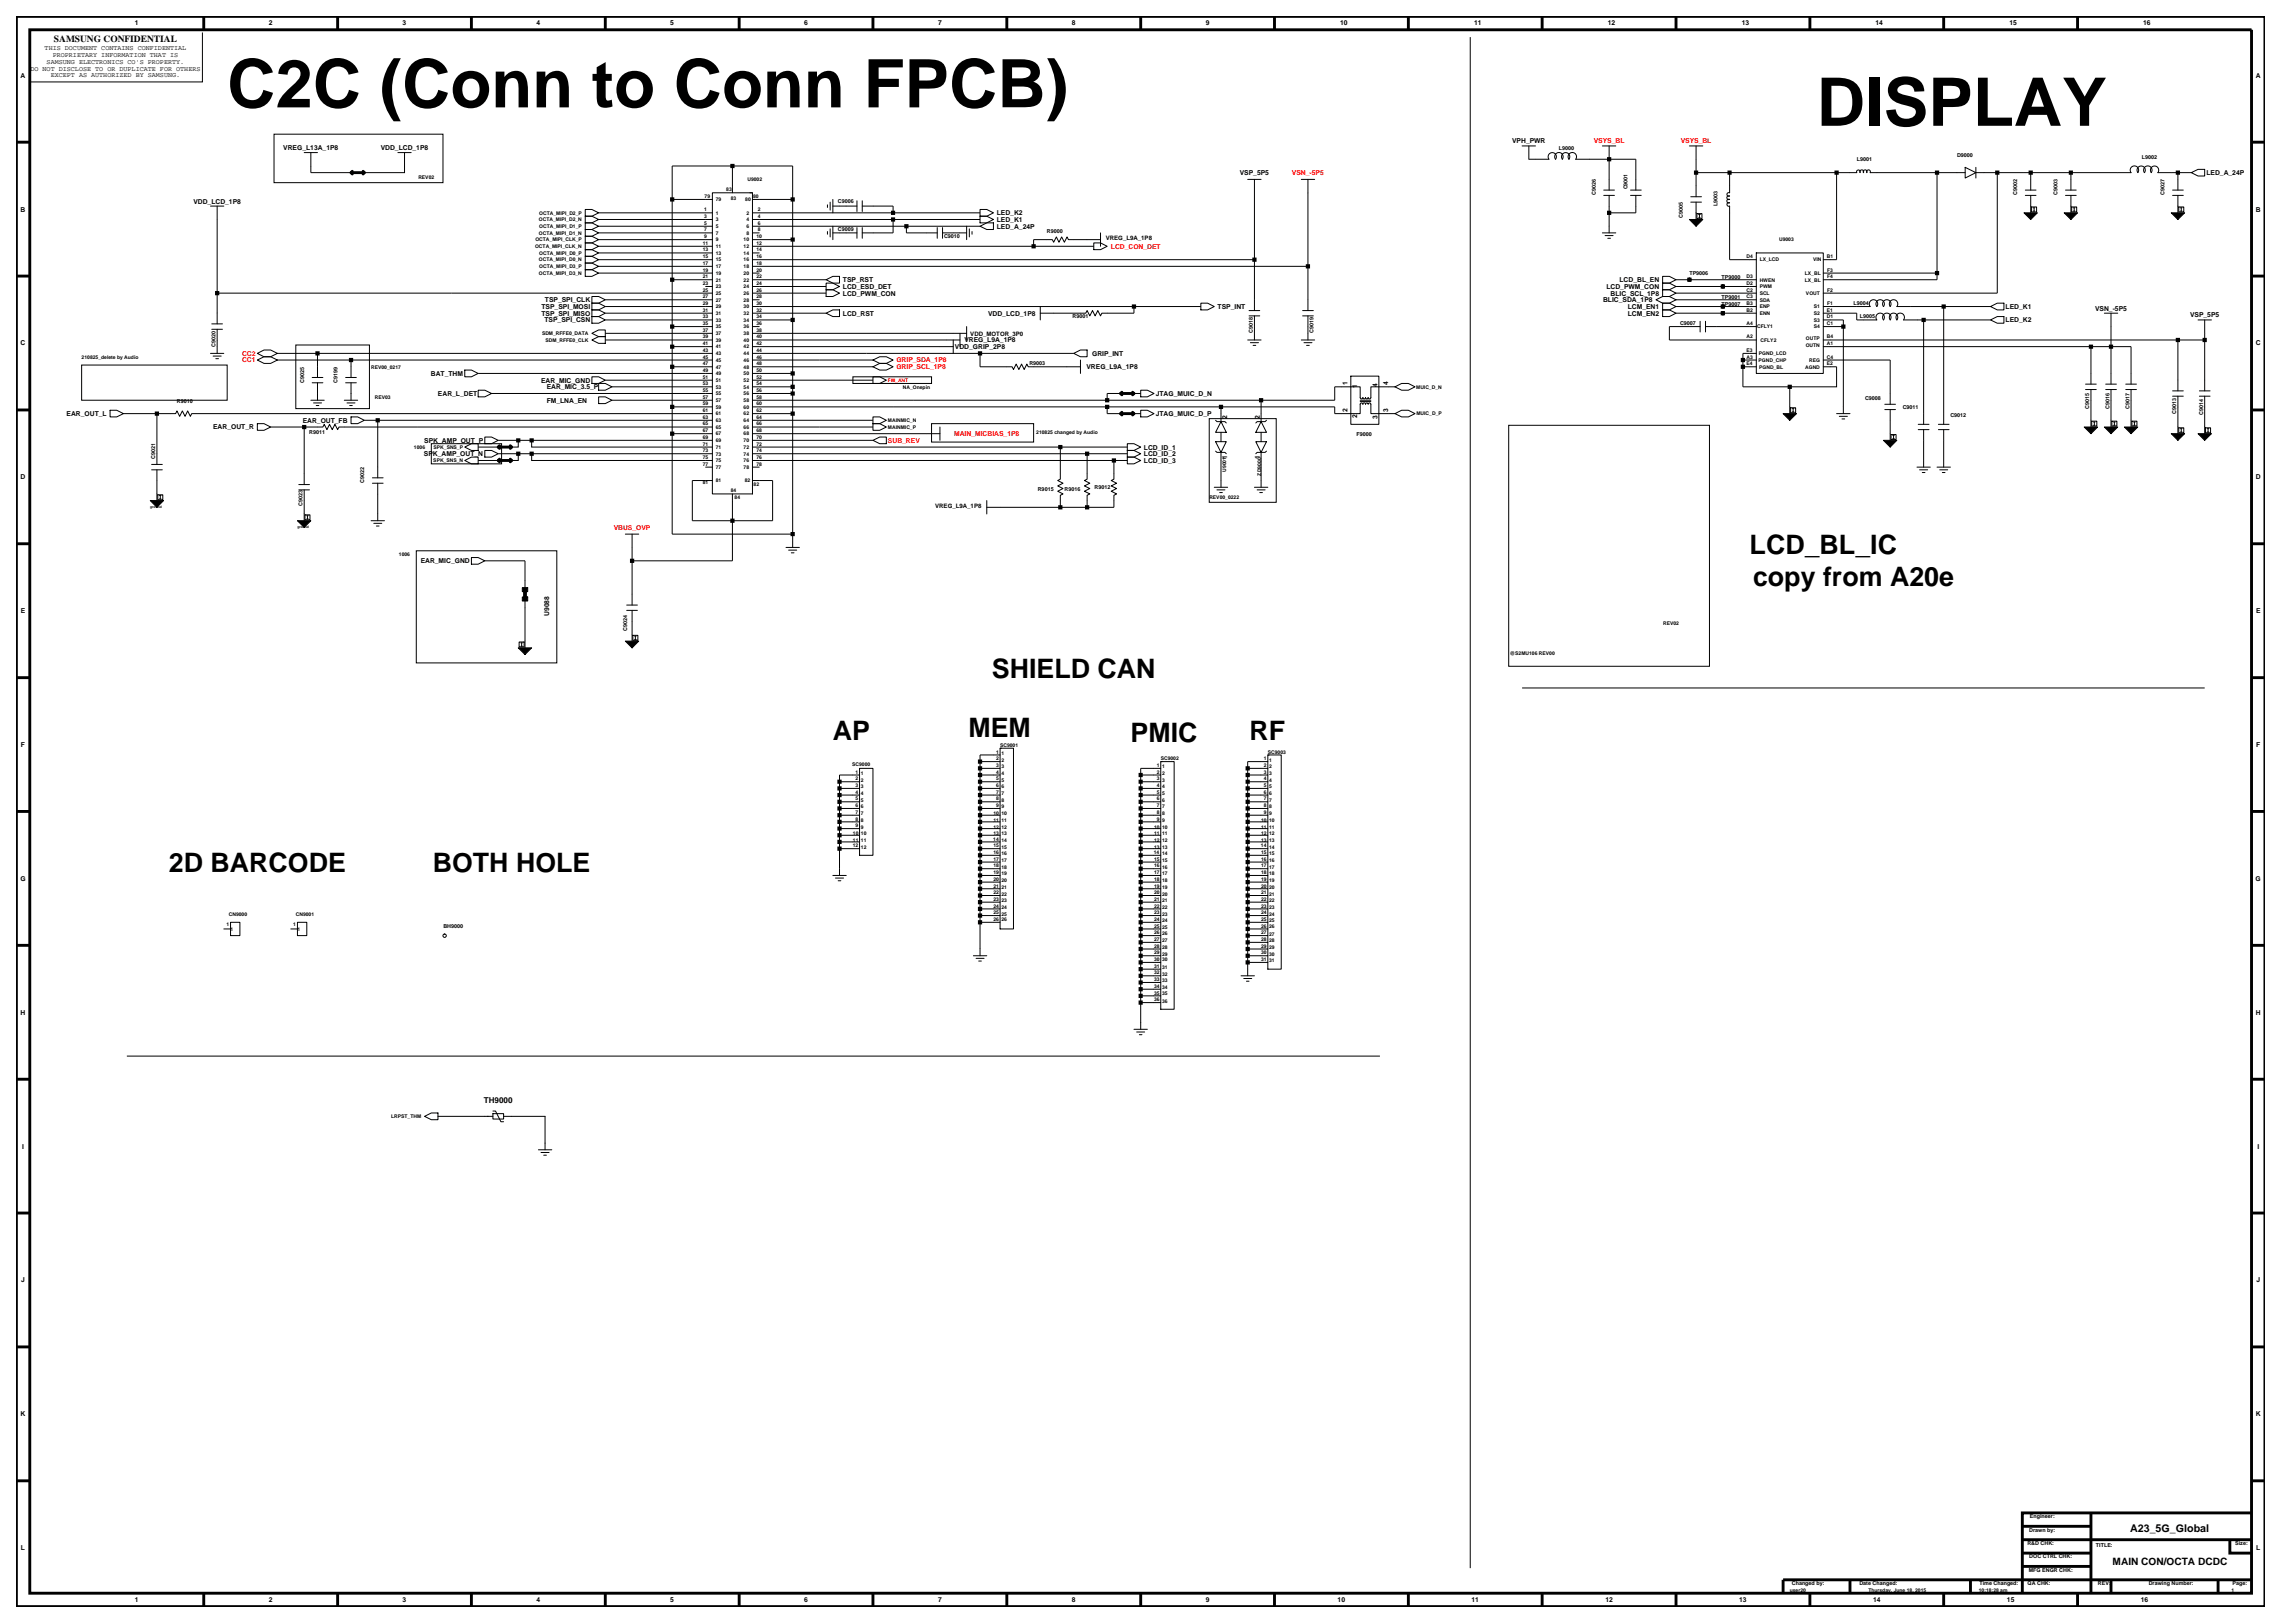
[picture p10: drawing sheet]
<svg xmlns="http://www.w3.org/2000/svg" width="420mm" height="297mm" viewBox="0 0 420 297" stroke-linecap="round" stroke-linejoin="round" font-family="sans-serif">
<defs><g id="words">
<g font-size="12.3">
<text x="41.6" y="19.6">C2C (Conn to Conn FPCB)</text>
<text x="332.4" y="23">DISPLAY</text>
</g>
<g font-size="4.9">
<text x="320.2" y="101.4">LCD_BL_IC</text>
<text x="320.8" y="107.2">copy from A20e</text>
<text x="181.5" y="124">SHIELD CAN</text>
<text x="152.4" y="135.4">AP</text>
<text x="177.2" y="134.8">MEM</text>
<text x="206.9" y="135.7">PMIC</text>
<text x="228.7" y="135.4">RF</text>
<text x="30.9" y="159.5">2D BARCODE</text>
<text x="79.2" y="159.5">BOTH HOLE</text>
</g>
<text font-size="2" x="389.8" y="280.3">A23_5G_Global</text>
<text font-size="1.9" x="386.6" y="286.3">MAIN CON/OCTA DCDC</text>
<text font-size="1.7" x="9.9" y="7.7">SAMSUNG CONFIDENTIAL</text>
<text font-size="1.5" x="88.5" y="201.8">TH9000</text>
<g font-size="1.2">
<text x="24.7" y="4.7">1</text>
<text x="49.2" y="4.7">2</text>
<text x="73.7" y="4.7">3</text>
<text x="98.2" y="4.7">4</text>
<text x="122.7" y="4.7">5</text>
<text x="147.2" y="4.7">6</text>
<text x="171.7" y="4.7">7</text>
<text x="196.2" y="4.7">8</text>
<text x="220.7" y="4.7">9</text>
<text x="245.3" y="4.7">10</text>
<text x="269.8" y="4.7">11</text>
<text x="294.3" y="4.7">12</text>
<text x="318.7" y="4.7">13</text>
<text x="343.2" y="4.7">14</text>
<text x="367.7" y="4.7">15</text>
<text x="392.2" y="4.7">16</text>
<text x="8.2" y="9.2">THIS DOCUMENT CONTAINS CONFIDENTIAL</text>
<text x="8.5" y="11.7">SAMSUNG ELECTRONICS CO'S PROPERTY.</text>
<text x="9.6" y="10.5">PROPRIETARY INFORMATION THAT IS</text>
<text x="3.8" y="14.2">A</text>
<text x="5.6" y="12.9">DO NOT DISCLOSE TO OR DUPLICATE FOR OTHERS</text>
<text x="9.3" y="14.1">EXCEPT AS AUTHORIZED BY SAMSUNG.</text>
<text x="412.8" y="14.2">A</text>
<text x="51.8" y="27.4">VREG_L13A_1P8</text>
<text x="69.7" y="27.4">VDD_LCD_1P8</text>
<text x="276.7" y="26.2">VPH_PWR</text>
<text x="226.9" y="32">VSP_5P5</text>
<text x="403.8" y="32">LED_A_24P</text>
<text x="3.8" y="38.7">B</text>
<text x="35.4" y="37.2">VDD_LCD_1P8</text>
<text x="182.4" y="39.4">LED_K2</text>
<text x="182.4" y="41.8">LED_A_24P</text>
<text x="182.4" y="40.6">LED_K1</text>
<text x="412.8" y="38.7">B</text>
<text x="154.3" y="51.6">TSP_RST</text>
<text x="154.3" y="52.9">LCD_ESD_DET</text>
<text x="294" y="52.9">LCD_PWM_CON</text>
<text x="296.4" y="51.6">LCD_BL_EN</text>
<text x="99.1" y="57.8">TSP_SPI_MISO</text>
<text x="99.1" y="56.5">TSP_SPI_MOSI</text>
<text x="99.6" y="59">TSP_SPI_CSN</text>
<text x="99.7" y="55.3">TSP_SPI_CLK</text>
<text x="154.3" y="57.8">LCD_RST</text>
<text x="154.3" y="54.1">LCD_PWM_CON</text>
<text x="180.8" y="57.8">VDD_LCD_1P8</text>
<text x="222.8" y="56.5">TSP_INT</text>
<text x="293.4" y="55.3">BLIC_SDA_1P8</text>
<text x="294.7" y="54.1">BLIC_SCL_1P8</text>
<text x="297.9" y="57.8">LCM_EN2</text>
<text x="297.9" y="56.5">LCM_EN1</text>
<text x="367" y="56.5">LED_K1</text>
<text x="367" y="59">LED_K2</text>
<text x="383.4" y="56.8">VSN_-5P5</text>
<text x="400.8" y="58.1">VSP_5P5</text>
<text x="3.8" y="63.2">C</text>
<text x="174.8" y="63.9">VDD_GRIP_2P8</text>
<text x="176.5" y="62.7">VREG_L9A_1P8</text>
<text x="199.9" y="65.1">GRIP_INT</text>
<text x="412.8" y="63.2">C</text>
<text x="78.9" y="68.8">BAT_THM</text>
<text x="99" y="70">EAR_MIC_GND</text>
<text x="100" y="71.2">EAR_MIC_3.5_P</text>
<text x="198.8" y="67.6">VREG_L9A_1P8</text>
<text x="246.6" y="70.5" transform="rotate(-90 246.6 70.5)">1</text>
<text x="248.4" y="71" transform="rotate(-90 248.4 71)">1</text>
<text x="252.1" y="70.7" transform="rotate(-90 252.1 70.7)">4</text>
<text x="254.1" y="70.5" transform="rotate(-90 254.1 70.5)">4</text>
<text x="12.2" y="76.1">EAR_OUT_L</text>
<text x="55.4" y="77.3">EAR_OUT_FB</text>
<text x="80.2" y="72.4">EAR_L_DET</text>
<text x="100" y="73.7">FM_LNA_EN</text>
<text x="211.5" y="72.4">JTAG_MUIC_D_N</text>
<text x="211.5" y="76.1">JTAG_MUIC_D_P</text>
<text x="224.6" y="76.6" transform="rotate(-90 224.6 76.6)">2</text>
<text x="230.5" y="76.6" transform="rotate(-90 230.5 76.6)">2</text>
<text x="246.6" y="75.4" transform="rotate(-90 246.6 75.4)">2</text>
<text x="248.3" y="76.5" transform="rotate(-90 248.3 76.5)">2</text>
<text x="252.1" y="76.6" transform="rotate(-90 252.1 76.6)">3</text>
<text x="254.1" y="75.4" transform="rotate(-90 254.1 75.4)">3</text>
<text x="39" y="78.6">EAR_OUT_R</text>
<text x="77.6" y="83.5">SPK_AMP_OUT_N</text>
<text x="77.7" y="81">SPK_AMP_OUT_P</text>
<text x="209.4" y="82.3">LCD_ID_1</text>
<text x="209.4" y="83.5">LCD_ID_2</text>
<text x="3.8" y="87.7">D</text>
<text x="209.4" y="84.7">LCD_ID_3</text>
<text x="224.6" y="84" transform="rotate(-90 224.6 84)">1</text>
<text x="230.5" y="84" transform="rotate(-90 230.5 84)">1</text>
<text x="412.8" y="87.7">D</text>
<text x="77" y="103.1">EAR_MIC_GND</text>
<text x="3.8" y="112.2">E</text>
<text x="100.5" y="112.7" transform="rotate(-90 100.5 112.7)">U9088</text>
<text x="412.9" y="112.2">E</text>
<text x="3.8" y="136.7">F</text>
<text x="412.9" y="136.7">F</text>
<text x="3.7" y="161.2">G</text>
<text x="412.8" y="161.2">G</text>
<text x="3.8" y="185.7">H</text>
<text x="412.8" y="185.7">H</text>
<text x="4" y="210.2">I</text>
<text x="413.1" y="210.2">I</text>
<text x="3.9" y="234.7">J</text>
<text x="412.9" y="234.7">J</text>
<text x="3.8" y="259.2">K</text>
<text x="412.8" y="259.2">K</text>
<text x="3.8" y="283.7">L</text>
<text x="412.9" y="283.7">L</text>
<text x="24.7" y="293.2">1</text>
<text x="49.2" y="293.2">2</text>
<text x="73.7" y="293.2">3</text>
<text x="98.2" y="293.2">4</text>
<text x="122.7" y="293.2">5</text>
<text x="147.2" y="293.2">6</text>
<text x="171.7" y="293.2">7</text>
<text x="196.2" y="293.2">8</text>
<text x="220.7" y="293.2">9</text>
<text x="244.8" y="293.2">10</text>
<text x="269.3" y="293.2">11</text>
<text x="293.8" y="293.2">12</text>
<text x="318.3" y="293.2">13</text>
<text x="342.8" y="293.2">14</text>
<text x="367.3" y="293.2">15</text>
<text x="391.8" y="293.2">16</text>
</g>
<g font-size="1.2" fill="#f00">
<text x="291.7" y="26.2">VSYS_BL</text>
<text x="307.6" y="26.2">VSYS_BL</text>
<text x="236.4" y="32">VSN_-5P5</text>
<text x="203.3" y="45.5">LCD_CON_DET</text>
<text x="44.3" y="65.1">CC2</text>
<text x="44.3" y="66.3">CC1</text>
<text x="164" y="66.3">GRIP_SDA_1P8</text>
<text x="164" y="67.6">GRIP_SCL_1P8</text>
<text x="162.5" y="81">SUB_REV</text>
<text x="174.6" y="79.8">MAIN_MICBIAS_1P8</text>
<text x="112.3" y="96.9">VBUS_OVP</text>
</g>
<g font-size="1.1">
<text x="202.4" y="43.9">VREG_L9A_1P8</text>
<text x="177.6" y="61.4">VDD_MOTOR_3P0</text>
<text x="171.2" y="92.9">VREG_L9A_1P8</text>
</g>
<g font-size="1">
<text x="285.3" y="27.4">L9000</text>
<text x="339.8" y="29.4">L9001</text>
<text x="358.2" y="28.7">D9000</text>
<text x="392" y="29">L9002</text>
<text x="292" y="35.8" transform="rotate(-90 292 35.8)">C9026</text>
<text x="297.9" y="34.7" transform="rotate(-90 297.9 34.7)">C9001</text>
<text x="369.2" y="35.8" transform="rotate(-90 369.2 35.8)">C9002</text>
<text x="376.5" y="35.8" transform="rotate(-90 376.5 35.8)">C9003</text>
<text x="396.1" y="35.8" transform="rotate(-90 396.1 35.8)">C9027</text>
<text x="153.3" y="37.1">C9006</text>
<text x="307.9" y="39.9" transform="rotate(-90 307.9 39.9)">C9005</text>
<text x="314.3" y="37.7" transform="rotate(-90 314.3 37.7)">L9003</text>
<text x="153.3" y="42.3">C9009</text>
<text x="172.8" y="43.6">C9010</text>
<text x="191.6" y="42.7">R9000</text>
<text x="309.2" y="50.3">TP9006</text>
<text x="315" y="51">TP9000</text>
<text x="196.3" y="58.3">R9001</text>
<text x="307.5" y="59.5">C9007</text>
<text x="315" y="56">TP9007</text>
<text x="315" y="54.7">TP9001</text>
<text x="339.2" y="55.8">L9004</text>
<text x="340.4" y="58.3">L9005</text>
<text x="39.4" y="63.4" transform="rotate(-90 39.4 63.4)">C9020</text>
<text x="229.3" y="61" transform="rotate(-90 229.3 61)">C9018</text>
<text x="240.4" y="61" transform="rotate(-90 240.4 61)">C9019</text>
<text x="55.7" y="70" transform="rotate(-90 55.7 70)">C9025</text>
<text x="61.8" y="70" transform="rotate(-90 61.8 70)">C9199</text>
<text x="188.4" y="66.8">R9003</text>
<text x="32.4" y="73.7">R9010</text>
<text x="341.3" y="73.2">C9008</text>
<text x="348.2" y="74.9">C9011</text>
<text x="356.9" y="76.3">C9012</text>
<text x="382.3" y="74.8" transform="rotate(-90 382.3 74.8)">C9015</text>
<text x="386" y="74.8" transform="rotate(-90 386 74.8)">C9016</text>
<text x="389.7" y="74.8" transform="rotate(-90 389.7 74.8)">C9017</text>
<text x="398.3" y="75.7" transform="rotate(-90 398.3 75.7)">C9013</text>
<text x="403.2" y="76" transform="rotate(-90 403.2 76)">C9014</text>
<text x="28.4" y="83.9" transform="rotate(-90 28.4 83.9)">C9021</text>
<text x="56.6" y="79.4">R9011</text>
<text x="248.2" y="79.7">F9000</text>
<text x="66.7" y="88.4" transform="rotate(-90 66.7 88.4)">C9022</text>
<text x="189.9" y="89.8">R9015</text>
<text x="194.8" y="89.8">R9016</text>
<text x="200.3" y="89.5">R9012</text>
<text x="55.4" y="92.5" transform="rotate(-90 55.4 92.5)">C9023</text>
<text x="114.8" y="115.5" transform="rotate(-90 114.8 115.5)">C9024</text>
<text x="81.1" y="169.8">BH9000</text>
<text x="371.4" y="280.2">Drawn by:</text>
<text x="371.5" y="277.8">Engineer:</text>
<text x="371" y="282.7">R&amp;D CHK:</text>
<text x="371.3" y="287.6">MFG ENGR CHK:</text>
<text x="371.4" y="285.2">DOC CTRL CHK:</text>
<text x="383.6" y="283">TITLE:</text>
<text x="409.1" y="282.7">Size:</text>
<text x="327.9" y="290.1">Changed by:</text>
<text x="340.3" y="290.1">Date Changed:</text>
<text x="362.2" y="290.1">Time Changed:</text>
<text x="371.1" y="290.1">QA CHK:</text>
<text x="383.9" y="290.1">REV:</text>
<text x="393.2" y="290.1">Drawing Number:</text>
<text x="408.6" y="290.1">Page:</text>
</g>
<g font-size=".9">
<text x="76.6" y="32.8">REV02</text>
<text x="132.9" y="35">83</text>
<text x="136.8" y="33.2">U9002</text>
<text x="98.6" y="40.5">OCTA_MIPI_D2_N</text>
<text x="98.7" y="41.7">OCTA_MIPI_D1_P</text>
<text x="98.7" y="39.3">OCTA_MIPI_D2_P</text>
<text x="128.9" y="41.1">5</text>
<text x="128.9" y="39.9">3</text>
<text x="128.9" y="38.7">1</text>
<text x="128.9" y="36.2">79</text>
<text x="131" y="36.8">79</text>
<text x="131" y="41.7">5</text>
<text x="131" y="40.5">3</text>
<text x="131" y="39.3">1</text>
<text x="133.7" y="36.5">83</text>
<text x="136.4" y="36.8">80</text>
<text x="136.6" y="40.5">4</text>
<text x="136.6" y="39.3">2</text>
<text x="136.6" y="41.7">6</text>
<text x="137.8" y="36.2">80</text>
<text x="138.7" y="39.9">4</text>
<text x="138.7" y="38.7">2</text>
<text x="138.7" y="41.1">6</text>
<text x="97.9" y="45.4">OCTA_MIPI_CLK_N</text>
<text x="98" y="44.2">OCTA_MIPI_CLK_P</text>
<text x="98.6" y="47.8">OCTA_MIPI_D0_N</text>
<text x="98.6" y="42.9">OCTA_MIPI_D1_N</text>
<text x="98.7" y="46.6">OCTA_MIPI_D0_P</text>
<text x="128.6" y="44.8">11</text>
<text x="128.6" y="46">13</text>
<text x="128.6" y="47.2">15</text>
<text x="128.9" y="43.6">9</text>
<text x="128.9" y="42.3">7</text>
<text x="131" y="44.2">9</text>
<text x="131" y="42.9">7</text>
<text x="131" y="45.4">11</text>
<text x="131" y="46.6">13</text>
<text x="131" y="47.8">15</text>
<text x="136.1" y="44.2">10</text>
<text x="136.1" y="45.4">12</text>
<text x="136.1" y="46.6">14</text>
<text x="136.1" y="47.8">16</text>
<text x="136.6" y="42.9">8</text>
<text x="138.4" y="43.6">10</text>
<text x="138.4" y="44.8">12</text>
<text x="138.4" y="46">14</text>
<text x="138.4" y="47.2">16</text>
<text x="138.7" y="42.3">8</text>
<text x="319.6" y="47.2">D4</text>
<text x="322" y="47.8">LX_LCD</text>
<text x="325.6" y="44.2">U9003</text>
<text x="331.8" y="47.8">VIN</text>
<text x="334.3" y="47.2">B1</text>
<text x="98.6" y="50.3">OCTA_MIPI_D3_N</text>
<text x="98.7" y="49.1">OCTA_MIPI_D3_P</text>
<text x="128.6" y="53.4">25</text>
<text x="128.6" y="48.5">17</text>
<text x="128.6" y="49.7">19</text>
<text x="128.6" y="50.9">21</text>
<text x="128.6" y="52.1">23</text>
<text x="131" y="52.8">23</text>
<text x="131" y="54">25</text>
<text x="131" y="49.1">17</text>
<text x="131" y="50.3">19</text>
<text x="131" y="51.5">21</text>
<text x="136.1" y="54">26</text>
<text x="136.1" y="49.1">18</text>
<text x="136.1" y="50.3">20</text>
<text x="136.1" y="51.5">22</text>
<text x="136.1" y="52.8">24</text>
<text x="138.4" y="53.4">26</text>
<text x="138.4" y="48.5">18</text>
<text x="138.4" y="49.7">20</text>
<text x="138.4" y="50.9">22</text>
<text x="138.4" y="52.1">24</text>
<text x="319.6" y="53.4">C2</text>
<text x="319.6" y="52.1">D2</text>
<text x="319.6" y="50.9">D3</text>
<text x="322" y="54">SCL</text>
<text x="322" y="52.8">PWM</text>
<text x="322" y="51.5">HWEN</text>
<text x="330.3" y="50.3">LX_BL</text>
<text x="330.3" y="51.5">LX_BL</text>
<text x="330.5" y="54">VOUT</text>
<text x="334.4" y="53.4">F2</text>
<text x="334.4" y="49.7">F3</text>
<text x="334.4" y="50.9">F4</text>
<text x="128.6" y="54.6">27</text>
<text x="128.6" y="55.8">29</text>
<text x="128.6" y="57">31</text>
<text x="128.6" y="58.3">33</text>
<text x="128.6" y="59.5">35</text>
<text x="131" y="57.6">31</text>
<text x="131" y="58.9">33</text>
<text x="131" y="55.2">27</text>
<text x="131" y="56.4">29</text>
<text x="136.1" y="55.2">28</text>
<text x="136.1" y="58.9">34</text>
<text x="136.1" y="56.4">30</text>
<text x="136.1" y="57.6">32</text>
<text x="138.4" y="54.6">28</text>
<text x="138.4" y="55.8">30</text>
<text x="138.4" y="58.3">34</text>
<text x="138.4" y="57">32</text>
<text x="138.4" y="59.5">36</text>
<text x="319.6" y="54.6">C3</text>
<text x="319.6" y="59.5">A4</text>
<text x="319.6" y="57">B2</text>
<text x="319.6" y="55.8">B3</text>
<text x="322" y="55.2">SDA</text>
<text x="322" y="57.6">ENN</text>
<text x="322" y="56.4">ENP</text>
<text x="331.9" y="56.4">S1</text>
<text x="331.9" y="58.9">S3</text>
<text x="331.9" y="57.6">S2</text>
<text x="334.3" y="58.3">D1</text>
<text x="334.3" y="59.5">C1</text>
<text x="334.3" y="57">E1</text>
<text x="334.4" y="55.8">F1</text>
<text x="14.9" y="65.6">210825_delete by Audio</text>
<text x="99.2" y="61.3">SDM_RFFE0_DATA</text>
<text x="99.9" y="62.5">SDM_RFFE0_CLK</text>
<text x="128.6" y="61.9">39</text>
<text x="128.6" y="63.2">41</text>
<text x="128.6" y="65.6">45</text>
<text x="128.6" y="64.4">43</text>
<text x="128.6" y="60.7">37</text>
<text x="131" y="62.5">39</text>
<text x="131" y="63.8">41</text>
<text x="131" y="65">43</text>
<text x="131" y="60.1">35</text>
<text x="131" y="61.3">37</text>
<text x="136.1" y="61.3">38</text>
<text x="136.1" y="62.5">40</text>
<text x="136.1" y="63.8">42</text>
<text x="136.1" y="65">44</text>
<text x="136.1" y="60.1">36</text>
<text x="138.4" y="61.9">40</text>
<text x="138.4" y="65.6">46</text>
<text x="138.4" y="63.2">42</text>
<text x="138.4" y="60.7">38</text>
<text x="138.4" y="64.4">44</text>
<text x="319.6" y="61.9">A2</text>
<text x="319.6" y="65.6">A3</text>
<text x="319.6" y="64.4">E3</text>
<text x="321.6" y="60.1">CFLY1</text>
<text x="321.9" y="65">PGND_LCD</text>
<text x="322.2" y="62.5">CFLY2</text>
<text x="330.5" y="63.5">OUTN</text>
<text x="330.5" y="62.2">OUTP</text>
<text x="331.9" y="60.1">S4</text>
<text x="334.3" y="65.6">C4</text>
<text x="334.3" y="61.9">B4</text>
<text x="334.3" y="63.2">A1</text>
<text x="67.9" y="67.4">REV00_0217</text>
<text x="128.6" y="71.7">55</text>
<text x="128.6" y="68">49</text>
<text x="128.6" y="69.3">51</text>
<text x="128.6" y="70.5">53</text>
<text x="128.6" y="66.8">47</text>
<text x="131" y="71.1">53</text>
<text x="131" y="67.4">47</text>
<text x="131" y="68.7">49</text>
<text x="131" y="69.9">51</text>
<text x="131" y="66.2">45</text>
<text x="136.1" y="68.7">50</text>
<text x="136.1" y="69.9">52</text>
<text x="136.1" y="71.1">54</text>
<text x="136.1" y="66.2">46</text>
<text x="136.1" y="67.4">48</text>
<text x="138.4" y="68">50</text>
<text x="138.4" y="69.3">52</text>
<text x="138.4" y="70.5">54</text>
<text x="138.4" y="71.7">56</text>
<text x="138.4" y="66.8">48</text>
<text x="165.2" y="71.1">NA_Onepin</text>
<text x="259.2" y="71.1">MUIC_D_N</text>
<text x="319.6" y="66.8">E4</text>
<text x="321.8" y="66.2">PGND_CHP</text>
<text x="321.9" y="67.4">PGND_BL</text>
<text x="330.4" y="67.4">AGND</text>
<text x="331.1" y="66.2">REG</text>
<text x="334.3" y="66.8">E2</text>
<text x="68.6" y="72.9">REV03</text>
<text x="128.6" y="75.4">61</text>
<text x="128.6" y="76.6">63</text>
<text x="128.6" y="77.9">65</text>
<text x="128.6" y="72.9">57</text>
<text x="128.6" y="74.2">59</text>
<text x="131" y="76">61</text>
<text x="131" y="77.2">63</text>
<text x="131" y="72.3">55</text>
<text x="131" y="73.6">57</text>
<text x="131" y="74.8">59</text>
<text x="136.1" y="74.8">60</text>
<text x="136.1" y="76">62</text>
<text x="136.1" y="72.3">56</text>
<text x="136.1" y="73.6">58</text>
<text x="136.1" y="77.2">64</text>
<text x="138.4" y="74.2">60</text>
<text x="138.4" y="75.4">62</text>
<text x="138.4" y="77.9">66</text>
<text x="138.4" y="72.9">58</text>
<text x="138.4" y="76.6">64</text>
<text x="162.5" y="77.2">MAINMIC_N</text>
<text x="259.2" y="76">MUIC_D_P</text>
<text x="75.8" y="82.1">1006</text>
<text x="79.4" y="82.1">SPK_SNS_P</text>
<text x="128.6" y="84">75</text>
<text x="128.6" y="80.3">69</text>
<text x="128.6" y="81.5">71</text>
<text x="128.6" y="82.8">73</text>
<text x="128.6" y="79.1">67</text>
<text x="131" y="80.9">69</text>
<text x="131" y="82.1">71</text>
<text x="131" y="83.4">73</text>
<text x="131" y="78.5">65</text>
<text x="131" y="79.7">67</text>
<text x="136.1" y="79.7">68</text>
<text x="136.1" y="80.9">70</text>
<text x="136.1" y="83.4">74</text>
<text x="136.1" y="78.5">66</text>
<text x="136.1" y="82.1">72</text>
<text x="138.4" y="84">76</text>
<text x="138.4" y="79.1">68</text>
<text x="138.4" y="80.3">70</text>
<text x="138.4" y="82.8">74</text>
<text x="138.4" y="81.5">72</text>
<text x="162.5" y="78.5">MAINMIC_P</text>
<text x="189.6" y="79.4">210825 changed by Audio</text>
<text x="79.3" y="84.6">SPK_SNS_N</text>
<text x="128.6" y="85.2">77</text>
<text x="128.6" y="88.6">81</text>
<text x="131" y="88.3">81</text>
<text x="131" y="84.6">75</text>
<text x="131" y="85.8">77</text>
<text x="136.1" y="85.8">78</text>
<text x="136.1" y="84.6">76</text>
<text x="136.3" y="88.3">82</text>
<text x="137.9" y="88.9">82</text>
<text x="138.4" y="85.2">78</text>
<text x="224.4" y="86.3" transform="rotate(-90 224.4 86.3)">U9001</text>
<text x="230.8" y="87" transform="rotate(-90 230.8 87)">ZD9000</text>
<text x="133.7" y="90.1">84</text>
<text x="134.4" y="91.3">84</text>
<text x="221.3" y="91.3">REV00_0222</text>
<text x="73" y="101.7">1006</text>
<text x="276.3" y="119.8">@S2MU106 REV00</text>
<text x="304.4" y="114.3">REV02</text>
<text x="182.3" y="137.9">1</text>
<text x="183" y="136.7">SC9001</text>
<text x="232" y="137.9">SC9003</text>
<text x="155.9" y="140.1">SC9000</text>
<text x="156.6" y="141.6">1</text>
<text x="156.6" y="142.8">2</text>
<text x="157.6" y="141.8">1</text>
<text x="157.6" y="143.1">2</text>
<text x="182.3" y="142.8">5</text>
<text x="182.3" y="140.4">3</text>
<text x="182.3" y="141.6">4</text>
<text x="182.3" y="139.1">2</text>
<text x="183.3" y="143.1">5</text>
<text x="183.3" y="140.6">3</text>
<text x="183.3" y="141.8">4</text>
<text x="183.3" y="139.4">2</text>
<text x="183.3" y="138.1">1</text>
<text x="211.7" y="142.8">3</text>
<text x="211.7" y="141.6">2</text>
<text x="211.7" y="140.4">1</text>
<text x="212.4" y="139.1">SC9002</text>
<text x="212.7" y="143.1">3</text>
<text x="212.7" y="141.8">2</text>
<text x="212.7" y="140.6">1</text>
<text x="231.3" y="141.6">3</text>
<text x="231.3" y="142.8">4</text>
<text x="231.3" y="140.4">2</text>
<text x="231.3" y="139.1">1</text>
<text x="232.3" y="141.8">3</text>
<text x="232.3" y="143.1">4</text>
<text x="232.3" y="140.6">2</text>
<text x="232.3" y="139.4">1</text>
<text x="156.6" y="147.7">6</text>
<text x="156.6" y="148.9">7</text>
<text x="156.6" y="144">3</text>
<text x="156.6" y="145.2">4</text>
<text x="156.6" y="146.5">5</text>
<text x="157.6" y="147.9">6</text>
<text x="157.6" y="149.2">7</text>
<text x="157.6" y="144.3">3</text>
<text x="157.6" y="145.5">4</text>
<text x="157.6" y="146.7">5</text>
<text x="181.8" y="149.2">10</text>
<text x="182.3" y="144">6</text>
<text x="182.3" y="145.2">7</text>
<text x="182.3" y="146.5">8</text>
<text x="182.3" y="147.7">9</text>
<text x="183.3" y="144.3">6</text>
<text x="183.3" y="145.5">7</text>
<text x="183.3" y="146.7">8</text>
<text x="183.3" y="147.9">9</text>
<text x="183.3" y="149.2">10</text>
<text x="211.7" y="147.7">7</text>
<text x="211.7" y="148.9">8</text>
<text x="211.7" y="144">4</text>
<text x="211.7" y="145.2">5</text>
<text x="211.7" y="146.5">6</text>
<text x="212.7" y="147.9">7</text>
<text x="212.7" y="149.2">8</text>
<text x="212.7" y="144.3">4</text>
<text x="212.7" y="145.5">5</text>
<text x="212.7" y="146.7">6</text>
<text x="231.3" y="145.2">6</text>
<text x="231.3" y="146.5">7</text>
<text x="231.3" y="147.7">8</text>
<text x="231.3" y="148.9">9</text>
<text x="231.3" y="144">5</text>
<text x="232.3" y="145.5">6</text>
<text x="232.3" y="146.7">7</text>
<text x="232.3" y="147.9">8</text>
<text x="232.3" y="149.2">9</text>
<text x="232.3" y="144.3">5</text>
<text x="156.1" y="155">12</text>
<text x="156.1" y="152.8">10</text>
<text x="156.1" y="154.1">11</text>
<text x="156.6" y="150.1">8</text>
<text x="156.6" y="151.4">9</text>
<text x="157.6" y="150.4">8</text>
<text x="157.6" y="151.6">9</text>
<text x="157.6" y="152.8">10</text>
<text x="157.6" y="154.1">11</text>
<text x="157.6" y="155.3">12</text>
<text x="181.8" y="153.8">14</text>
<text x="181.8" y="152.8">13</text>
<text x="181.8" y="155">15</text>
<text x="181.8" y="150.4">11</text>
<text x="181.8" y="151.6">12</text>
<text x="183.3" y="154.1">14</text>
<text x="183.3" y="155.3">15</text>
<text x="183.3" y="150.4">11</text>
<text x="183.3" y="151.6">12</text>
<text x="183.3" y="152.8">13</text>
<text x="211.2" y="151.6">10</text>
<text x="211.2" y="152.8">11</text>
<text x="211.2" y="154.1">12</text>
<text x="211.2" y="155.3">13</text>
<text x="211.7" y="150.1">9</text>
<text x="212.7" y="150.4">9</text>
<text x="212.7" y="151.6">10</text>
<text x="212.7" y="152.8">11</text>
<text x="212.7" y="154.1">12</text>
<text x="212.7" y="155.3">13</text>
<text x="230.8" y="155">14</text>
<text x="230.8" y="152.8">12</text>
<text x="230.8" y="154.1">13</text>
<text x="230.8" y="150.4">10</text>
<text x="230.8" y="151.6">11</text>
<text x="232.3" y="152.8">12</text>
<text x="232.3" y="154.1">13</text>
<text x="232.3" y="155.3">14</text>
<text x="232.3" y="150.4">10</text>
<text x="232.3" y="151.6">11</text>
<text x="181.8" y="156.3">16</text>
<text x="181.8" y="157.5">17</text>
<text x="181.8" y="158.7">18</text>
<text x="181.8" y="159.9">19</text>
<text x="181.8" y="161.2">20</text>
<text x="183.3" y="156.5">16</text>
<text x="183.3" y="157.7">17</text>
<text x="183.3" y="159">18</text>
<text x="183.3" y="160.2">19</text>
<text x="183.3" y="161.4">20</text>
<text x="211.2" y="156.3">14</text>
<text x="211.2" y="161.2">18</text>
<text x="211.2" y="157.5">15</text>
<text x="211.2" y="158.7">16</text>
<text x="211.2" y="159.9">17</text>
<text x="212.7" y="161.4">18</text>
<text x="212.7" y="156.5">14</text>
<text x="212.7" y="157.7">15</text>
<text x="212.7" y="159">16</text>
<text x="212.7" y="160.2">17</text>
<text x="230.8" y="156.3">15</text>
<text x="230.8" y="157.5">16</text>
<text x="230.8" y="158.7">17</text>
<text x="230.8" y="159.9">18</text>
<text x="230.8" y="161.2">19</text>
<text x="232.3" y="156.5">15</text>
<text x="232.3" y="157.7">16</text>
<text x="232.3" y="159">17</text>
<text x="232.3" y="160.2">18</text>
<text x="232.3" y="161.4">19</text>
<text x="41.9" y="167.5">CN9000</text>
<text x="54.1" y="167.5">CN9001</text>
<text x="181.8" y="162.4">21</text>
<text x="181.8" y="163.6">22</text>
<text x="181.8" y="164.8">23</text>
<text x="181.8" y="166.1">24</text>
<text x="181.8" y="167.3">25</text>
<text x="183.3" y="162.6">21</text>
<text x="183.3" y="163.9">22</text>
<text x="183.3" y="165.1">23</text>
<text x="183.3" y="166.3">24</text>
<text x="183.3" y="167.5">25</text>
<text x="211.2" y="162.4">19</text>
<text x="211.2" y="163.6">20</text>
<text x="211.2" y="164.8">21</text>
<text x="211.2" y="166.1">22</text>
<text x="211.2" y="167.3">23</text>
<text x="212.7" y="162.6">19</text>
<text x="212.7" y="163.9">20</text>
<text x="212.7" y="165.1">21</text>
<text x="212.7" y="166.3">22</text>
<text x="212.7" y="167.5">23</text>
<text x="230.8" y="162.4">20</text>
<text x="230.8" y="163.6">21</text>
<text x="230.8" y="164.8">22</text>
<text x="230.8" y="166.1">23</text>
<text x="230.8" y="167.3">24</text>
<text x="232.3" y="162.6">20</text>
<text x="232.3" y="163.9">21</text>
<text x="232.3" y="165.1">22</text>
<text x="232.3" y="166.3">23</text>
<text x="232.3" y="167.5">24</text>
<text x="41.4" y="169.4">1</text>
<text x="42.2" y="170.3">1</text>
<text x="53.7" y="169.4">1</text>
<text x="54.4" y="170.3">1</text>
<text x="181.8" y="168.5">26</text>
<text x="183.3" y="168.6">26</text>
<text x="211.2" y="169.7">25</text>
<text x="211.2" y="171">26</text>
<text x="211.2" y="172.2">27</text>
<text x="211.2" y="173.4">28</text>
<text x="211.2" y="168.5">24</text>
<text x="212.7" y="170">25</text>
<text x="212.7" y="171">26</text>
<text x="212.7" y="172.4">27</text>
<text x="212.7" y="173.7">28</text>
<text x="212.7" y="168.8">24</text>
<text x="230.8" y="171">27</text>
<text x="230.8" y="172.2">28</text>
<text x="230.8" y="173.4">29</text>
<text x="230.8" y="168.5">25</text>
<text x="230.8" y="169.7">26</text>
<text x="232.3" y="171.2">27</text>
<text x="232.3" y="172.4">28</text>
<text x="232.3" y="173.7">29</text>
<text x="232.3" y="168.8">25</text>
<text x="232.3" y="169.8">26</text>
<text x="211.2" y="178.3">32</text>
<text x="211.2" y="179.5">33</text>
<text x="211.2" y="174.6">29</text>
<text x="211.2" y="175.9">30</text>
<text x="211.2" y="177.1">31</text>
<text x="212.7" y="178.6">32</text>
<text x="212.7" y="179.8">33</text>
<text x="212.7" y="174.9">29</text>
<text x="212.7" y="175.9">30</text>
<text x="212.7" y="177.3">31</text>
<text x="230.8" y="174.6">30</text>
<text x="230.8" y="175.9">31</text>
<text x="232.3" y="174.9">30</text>
<text x="232.3" y="176.1">31</text>
<text x="211.2" y="180.8">34</text>
<text x="211.2" y="182">35</text>
<text x="211.2" y="183.2">36</text>
<text x="212.7" y="181">34</text>
<text x="212.7" y="182.1">35</text>
<text x="212.7" y="183.5">36</text>
<text x="71.6" y="204.6">LRPST_THM</text>
<text x="327.5" y="291.2">user20</text>
<text x="341.9" y="291.2">Thursday, June 18, 2015</text>
<text x="362.1" y="291.2">10:18:28 am</text>
<text x="408.4" y="291.2">1</text>
</g>
<text font-size=".9" fill="#f00" x="162.5" y="69.9">FM_ANT</text>
<g font-size=".6">
<text x="27.5" y="93">ground</text>
<text x="54.4" y="96.6">ground</text>
</g>
</g></defs>
<!-- layer: MFD Layer /idea/tmp/Extended-Print.sj47.park.sheet9.92.mfd -->
<g fill="none" stroke="#000" stroke-width=".18">
<path d="M37 5.9v9.1h-31.5M269.1 6.8v280.1M38.5 37.7h2.5M39.7 37.7v15.9h90.7M50.1 24.6h31v8.8h-31zM55.7 27.9h2.4M56.9 27.9v3.7h7.3M72.8 27.9h2.4M74 27.9v3.7h-7.3M107.1 39.6h1.2l1.3 .6-1.3 .6h-1.2zM107.1 38.3h1.2l1.3 .6-1.3 .7h-1.2zM109.6 38.9h20.8"/>
<path d="M123 36.5h7.4M130.4 35.3h7.3v55.1h-7.3zM134 30.4v4.9M137.2 35.3h.5M137.7 38.9h25.7M137.7 36.5h7.4M151.4 37.5v.5M151.9 37v1.5M152.4 37.7h4.4M152.4 36.5v2.4M156.8 36.7v2M157.8 37.7h5.6v1.2h16"/>
<path d="M157.8 36.7v2M179.4 39.6h1.2l1.2 .6-1.2 .6h-1.2zM179.4 38.3h1.2l1.2 .6-1.2 .7h-1.2zM228.3 32.8h2.5M229.6 32.8v24M238.1 32.8h2.5M239.4 32.8v24M278.6 26.7h2.4M279.8 26.7v2.4h3.7a.76 .76 0 0 1 .1-1 .76 .76 0 0 1 1 0 .76 .76 0 0 1 .1 1 .78 .78 0 0 1 .1-1 .78 .78 0 0 1 1 0 .78 .78 0 0 1 .1 1 .76 .76 0 0 1 .1-1 .76 .76 0 0 1 1 0 .76 .76 0 0 1 .1 1 .77 .77 0 0 1 .1-1 .77 .77 0 0 1 1.1 0 .77 .77 0 0 1 .1 1h11v5.7M293.2 26.7h2.5M293.5 35.8h2M293.5 34.8h2"/>
<path d="M294.5 26.7v8.1M294.5 35.8v6.8M298.4 35.8h2M298.4 34.8h2M299.4 35.8v3.1h-4.9M309.2 26.7h2.4M309.4 37h2M309.4 36h2M310.4 31.6h29.4a.34 .34 0 0 1 .3-.5 .34 .34 0 0 1 .3 .5 .35 .35 0 0 1 .3-.5 .35 .35 0 0 1 .3 .5M310.4 26.7v9.3M310.4 37v3.2M310.6 39.1h.9v.9h-.9z"/>
<path d="M310.9 39.2h.3M310.9 39.9h.3M311 39.2v.7M316.5 31.6v3.7a.34 .34 0 0 0-.5 .3 .34 .34 0 0 0 .5 .3M316.5 36.5a.35 .35 0 0 0-.5 .3 .35 .35 0 0 0 .5 .3 .34 .34 0 0 0-.5 .3 .34 .34 0 0 0 .5 .3v9.8h4.9M316.5 35.9a.35 .35 0 0 0-.5 .3 .35 .35 0 0 0 .5 .3M336.1 31.6v15.9h-2.4M341 31.6a.35 .35 0 0 1 .3-.5 .35 .35 0 0 1 .3 .5M341.6 31.6a.35 .35 0 0 1 .4-.5 .35 .35 0 0 1 .3 .5M342.2 31.6h17.4M354.5 31.6v19.6h-20.8M359.6 30.6l2 1-2 1z"/>
<path d="M361.6 31.6h28.4M361.6 30.6v2M365.5 31.6v22h-31.8M370.6 35.8h2M370.6 34.8h2M371.6 31.6v3.2M371.6 35.8v3.1M371.8 37.9h.9v.9h-.9zM372.1 38h.3M372.1 38.6h.3M372.3 38v.6M378 35.8h2"/>
<path d="M378 34.8h2M379 31.6v3.2M379 35.8v3.1M379.1 37.9h.9v.9h-.9zM379.4 38h.3M379.4 38.6h.3M379.6 38v.6M390 31.6a.78 .78 0 0 1 .1-1 .78 .78 0 0 1 1 0 .78 .78 0 0 1 .1 1M391.2 31.6a.76 .76 0 0 1 .1-1 .76 .76 0 0 1 1.1 0 .76 .76 0 0 1 .1 1 .77 .77 0 0 1 .1-1 .77 .77 0 0 1 1 0 .77 .77 0 0 1 .1 1M393.7 31.6a.76 .76 0 0 1 .1-1 .76 .76 0 0 1 1 0 .76 .76 0 0 1 .1 1M394.9 31.6h6.1M397.6 35.8h2"/>
<path d="M397.6 34.8h2M398.6 31.6v3.2M398.6 35.8v3.1M398.7 37.9h.9v.9h-.9zM399 38h.3M399 38.6h.3M399.2 38v.6M401 31.6l1.3-.6h1.2v1.2h-1.2zM38.8 59.3h1.9M39.7 53.6v5.7M107.1 40.8h1.2l1.3 .6-1.3 .6h-1.2zM107.1 44.4h1.2l1.3 .7-1.3 .6h-1.2z"/>
<path d="M107.1 45.7h1.2l1.3 .6-1.3 .6h-1.2zM107.1 43.2h1.2l1.3 .7-1.3 .5h-1.2zM107.1 42h1.2l1.3 .6-1.3 .6h-1.2zM107.1 46.9h1.2l1.3 .6-1.3 .6h-1.2zM107.1 49.4h1.2l1.3 .6-1.3 .6h-1.2zM107.1 48.1h1.2l1.3 .6-1.3 .7h-1.2zM108.3 54.3h1.3l1.2 .6-1.2 .6h-1.3zM108.3 56.7h1.3l1.2 .6-1.2 .6h-1.3zM108.3 55.5h1.3l1.2 .6-1.2 .6h-1.3zM108.3 57.9h1.3l1.2 .6-1.2 .6h-1.3zM109.6 43.9h20.8M109.6 40.2h20.8"/>
<path d="M109.6 41.4h20.8M109.6 42.6h20.8M109.6 45.1h20.8M109.6 46.3h20.8M109.6 47.5h20.8M109.6 48.7h20.8M109.6 50h20.8M110.8 54.9h19.6M110.8 56.1h19.6M110.8 57.3h19.6M110.8 58.5h19.6M123 51.2h7.4"/>
<path d="M123 59.8h7.4M129.1 52.4h1.3M137.7 43.9h7.4M137.7 40.2h41.7M137.7 41.4h41.7M137.7 42.6h1.2M137.7 45.1h62.5M137.7 46.3h1.2M137.7 47.5h91.9M137.7 48.7h101.7M137.7 50h1.2M137.7 51.2h13.5"/>
<path d="M137.7 52.4h13.5M137.7 53.6h13.5M137.7 54.9h1.2M137.7 56.1h82.1M137.7 57.3h13.5M137.7 58.5h7.4M137.7 59.8h1.2M151.2 57.3l1.2-.6h1.2v1.2h-1.2zM151.2 51.2l1.2-.6h1.2v1.2h-1.2zM151.2 51.8h1.2l1.2 .6-1.2 .6h-1.2zM151.2 53h1.2l1.2 .6-1.2 .7h-1.2zM151.4 42.4v.5"/>
<path d="M151.9 41.9v1.5M152.4 42.6h4.4M152.4 41.4v2.5M156.8 41.6v2M157.8 41.6v2M163.4 40.2v2.4h-5.6M165.9 41.4v1.2h5.6M171.5 41.6v2M172.5 42.6h4.4M172.5 41.6v2M176.9 41.4v2.5M176.9 59.8v2.4"/>
<path d="M177.4 41.9v1.5M177.9 42.4v.5M179.4 41.4l1.2-.6h1.2v1.2h-1.2zM190.4 56.1v2.4M200.2 44.4h1.2l1.2 .7-1.2 .6h-1.2zM201.4 43.9h-5.9l-.2-.5-.5 .9-.5-.9-.5 .9-.5-.9-.5 .9-.2-.4h-3.4v1.2M201.4 42.6v2.5M207.5 56.1v1.2h-5.9l-.2 .5-.5-1-.5 1-.5-1-.5 1-.5-1-.2 .5h-8.3M219.8 55.5h1.2l1.2 .6-1.2 .6h-1.2zM228.6 57.8h1.9M228.6 56.8h1.9M229.6 57.8v4.4"/>
<path d="M238.4 57.8h1.9M238.4 56.8h1.9M239.4 57.8v4.4M293.2 42.6h2.5M293.7 43.1h1.5M294.2 43.6h.5M303.1 54.9l1.2-.6h1.2l1.2 .6-1.2 .6h-1.2zM304.3 51.8h1.2l1.2 .6-1.2 .6h-1.2zM304.3 55.5h1.2l1.2 .6-1.2 .6h-1.2zM304.3 50.6h1.2l1.2 .6-1.2 .6h-1.2zM304.3 53h1.2l1.2 .6-1.2 .7h-1.2zM304.3 56.7h1.2l1.2 .6-1.2 .6h-1.2z"/>
<path d="M306.7 51.2h14.7M306.7 52.4h14.7M306.7 53.6h14.7M306.7 54.9h14.7M306.7 56.1h14.7M306.7 57.3h14.7M311.1 59.8h-5.6v2.4h15.9M311.1 58.8v1.9M312.1 59.8h9.3M312.1 58.8v1.9M321.4 46.3h12.3v22h-12.3zM321.4 46.3h.1"/>
<path d="M333.7 57.3h6.1v1.2h3.7a.77 .77 0 0 1 .1-1 .77 .77 0 0 1 1 0 .77 .77 0 0 1 .1 1 .78 .78 0 0 1 .1-1 .78 .78 0 0 1 1 0 .78 .78 0 0 1 .1 1 .78 .78 0 0 1 .1-1 .78 .78 0 0 1 1.1 0 .78 .78 0 0 1 0 1M333.7 56.1h8.6a.77 .77 0 0 1 0-1.1 .77 .77 0 0 1 1.1 0 .77 .77 0 0 1 .1 1.1 .78 .78 0 0 1 .1-1.1 .78 .78 0 0 1 1 0 .78 .78 0 0 1 .1 1.1 .78 .78 0 0 1 .1-1.1 .78 .78 0 0 1 1 0 .78 .78 0 0 1 .1 1.1 .78 .78 0 0 1 .1-1.1 .78 .78 0 0 1 1.1 0 .78 .78 0 0 1 0 1.1M333.7 50h20.8M333.7 58.5h3.6v17.2M333.7 59.8h3.6M347.1 56.1h17.2M347.1 58.5a.78 .78 0 0 1 .1-1 .78 .78 0 0 1 1.1 0 .78 .78 0 0 1 .1 1h15.9M352 58.5v19.1M355.7 56.1v21.5M364.3 58.5l1.2-.6h1.2v1.2h-1.2zM364.3 56.1l1.2-.6h1.2v1.2h-1.2zM385.1 57.3h2.5"/>
<path d="M386.3 57.3v6.1h3.7v6.9M402.3 58.5h2.4M403.5 58.5v13M14.9 66.8h26.7v6.4h-26.7zM20.1 75.1h1.3l1.2 .6-1.2 .6h-1.3zM22.6 75.7h9.5l.3-.5 .5 1 .5-1 .5 1 .4-1 .5 1 .3-.5h95.3M28.7 75.7v9.3M38.5 64.7h2.5M38.8 60.3h1.9M39 65.2h1.5M39.5 65.6h.5M39.7 60.3v4.4"/>
<path d="M47.1 65.9l1.2-.6h1.2l1.3 .6-1.3 .6h-1.2zM47.1 77.5h1.2l1.2 .6-1.2 .6h-1.2zM47.1 64.7l1.2-.7h1.2l1.3 .7-1.3 .6h-1.2zM49.5 78.1h9.6l.2-.5 .5 1 .5-1 .5 1 .5-1 .5 1 .2-.5h68.4M50.8 64.7h79.6M50.8 65.9h79.6M54.1 63.1h13.5v11.7h-13.5zM55.7 78.1v10.6M56.9 73.2h2.4M57.1 70h2M57.1 69.1h2M57.4 73.7h1.4"/>
<path d="M57.9 74.2h.4M58.1 64.7v4.4M58.1 70v3.2M63 73.2h2.5M63.3 69.1h1.9M63.3 70h1.9M63.5 73.7h1.5M64 74.2h.5M64.2 76.3h1.3l1.2 .6-1.2 .6h-1.3zM64.2 65.9v3.2M64.2 70v3.2M66.7 76.9h63.7"/>
<path d="M69.1 76.9v10.5M85.1 67.7h1.2l1.2 .6-1.2 .7h-1.2zM87.5 68.3h42.9M87.5 71.4h1.2l1.3 .6-1.3 .6h-1.2zM88.7 80h1.3l1.2 .6-1.2 .6h-1.3zM90 72h40.4M108.3 69h1.3l1.2 .6-1.2 .6h-1.3zM108.3 62.2l1.3-.6h1.2v1.2h-1.2zM108.3 61l1.3-.6h1.2v1.2h-1.2zM109.6 72.6h1.2l1.2 .6-1.2 .7h-1.2zM109.6 70.2h1.2l1.2 .6-1.2 .6h-1.2zM110.8 62.2h19.6"/>
<path d="M110.8 61h19.6M110.8 69.6h19.6M112 70.8h18.4M112 73.2h18.4M123 63.4h7.4M123 67.1h7.4M123 74.5h7.4M123 79.4h7.4M137.7 74.5h106.6v1.2h4.6v-1.7l.3-.3 .2 .3 .3-.3 .2 .3 .2-.3 .3 .3 .1-.2h.3l.1 1.9h4.4M137.7 76.9h22.1M137.7 62.2h38M137.7 61h39.2"/>
<path d="M137.7 63.4h36.7M137.7 64.7h58.8M137.7 65.9h22.1M137.7 67.1h22.1M137.7 68.3h7.4M137.7 69.6h22.1M137.7 70.8h7.4M137.7 72h7.4M137.7 75.7h7.4M137.7 78.1h22.1M137.7 79.4h34.3M156.1 69h14.4v1.2h-14.4z"/>
<path d="M159.8 67.1l1.2-.6h1.2l1.2 .6-1.2 .6h-1.2zM159.8 69h1.2l1.2 .6-1.2 .6h-1.2zM159.8 65.9l1.2-.6h1.2l1.2 .6-1.2 .6h-1.2zM159.8 76.3h1.2l1.2 .6-1.2 .6h-1.2zM159.8 77.5h1.2l1.2 .6-1.2 .6h-1.2zM170.5 77.5h18.7v3.4h-18.7zM172 78.1v2.5M174.4 62.2v2.5M175.7 61v2.4M179.4 64.7v2.4h5.8l.3 .5 .5-1 .5 1 .5-1 .4 1 .5-1 .3 .5h9.5M196.5 64.7l1.2-.7h1.2v1.3h-1.2zM197.7 65.9v2.4"/>
<path d="M202.6 74.5v1.2h2.5M205.1 72h-2.5v1.2M207.5 75.7h1.3M207.5 72h1.3M208.8 75.1h1.2l1.2 .6-1.2 .6h-1.2zM208.8 71.4h1.2l1.2 .6-1.2 .6h-1.2zM221.3 76.6h12.3v15.3h-12.3zM222.5 76.9l.2 .3h1.5l.2 .2M223.4 77.2l1 1.9h-1.9zM223.4 74.5v2.7M223.4 79.1v1.7M228.3 62.2h2.5"/>
<path d="M228.8 62.7h1.5M229.3 63.2h.5M230.8 77.2l1 1.9h-2zM230.8 73.2v4M230.8 79.1v1.7M231.8 76.9l-.3 .3h-1.4l-.3 .2M238.1 62.2h2.5M238.6 62.7h1.5M239.1 63.2h.5M247.2 68.8h5.1v8.8h-5.1zM248.9 73.2h2M248.9 73.5h2"/>
<path d="M255.3 70.8h-4.4v1.9l-.3 .3-.2-.3-.3 .3-.2-.3-.2 .3-.3-.3-.1 .2h-.3l-.1-2.1h-4.6v2.4h-106.6M255.3 70.8l1.2-.6h1.2l1.3 .6-1.3 .6h-1.2zM255.3 75.7l1.2-.6h1.2l1.3 .6-1.3 .6h-1.2zM276.1 77.8h36.7v44.1h-36.7zM319 65.9v1.2h2.4M319 65.9h2.4M319 67.1v3.7h8.5M321.4 64.7h-2.4v1.2M327.5 70.8v4.9M327.7 74.6h.9v.9h-.9zM328 74.8h.3M328 75.4h.3"/>
<path d="M328.2 74.8v.6M333.7 67.1h2.4v3.7h-8.6M333.7 62.2h69.8M333.7 63.4h52.6v6.9M333.7 65.9h12.2v8.1M336.1 75.7h2.5M336.6 76.2h1.5M337.1 76.7h.5M344.9 74h2M344.9 74.9h2M345.9 74.9v5.7M346.1 79.5h.9v.9h-.9z"/>
<path d="M346.4 79.7h.3M346.5 79.7v.6M351 77.6h2M351 78.6h2M352 78.6v6.9M354.7 77.6h2M354.7 78.6h2M355.7 78.6v6.9M381.7 71.3h1.9M381.7 70.3h1.9M382.7 63.4v6.9M382.7 71.3v6.8"/>
<path d="M382.8 77.1h.9v.9h-.9zM383.1 77.2h.3M383.1 77.8h.3M383.3 77.2v.6M385.4 71.3h1.9M385.4 70.3h1.9M386.3 71.3v6.8M386.5 77.1h.9v.9h-.9zM386.8 77.2h.3M386.8 77.8h.3M386.9 77.2v.6M389 71.3h2"/>
<path d="M389 70.3h2M390 71.3v6.8M390.2 77.1h.9v.9h-.9zM390.5 77.2h.3M390.5 77.8h.3M390.6 77.2v.6M397.6 72.5h2M397.6 71.5h2M398.6 62.2v9.3M398.6 72.5v6.9M398.7 78.3h.9v.9h-.9zM399 78.4h.3"/>
<path d="M399 79.1h.3M399.2 78.4v.7M402.5 72.5h2M402.5 71.5h2M403.5 72.5v6.9M403.6 78.3h.9v.9h-.9zM403.9 78.4h.3M403.9 79.1h.3M404.1 78.4v.7M27.7 86h2M27.7 85h2M28.7 86v5.6"/>
<path d="M28.9 90.5h.9v1h-.9zM29.2 90.7h.3M29.2 91.3h.3M29.3 90.7v.6M54.7 89.6h1.9M54.7 88.7h1.9M55.7 89.6v5.7M55.8 94.2h.9v.9h-.9zM56.1 94.4h.3M56.1 95h.3M56.3 94.4v.6M67.9 95.3h2.5"/>
<path d="M68.2 88.4h1.9M68.2 87.4h1.9M68.4 95.8h1.5M68.9 96.3h.5M69.1 88.4v6.9M78.9 81.2h12.9v3.7h-12.9zM85.1 81.8l1.2-.6h1.2v1.2h-1.2zM85.1 84.3l1.2-.7h1.2v1.3h-1.2zM87.5 81.8h3.7M87.5 84.3h3.7M88.7 82.4h1.3l1.2 .6-1.2 .6h-1.3zM91.2 80.6h39.2"/>
<path d="M91.2 83h39.2M94.8 83v1.3h-1.2M94.8 80.6v1.2h-1.2M97.3 83v1.3h33.1M97.3 80.6v1.2h33.1M114.4 97.7h2.5M129.1 85.5h1.3M130.4 87.9h-3.7v7.4h14.7v-7.4h-3.7M134 90.4v12.2h-18.3v-4.9M137.7 80.6h22.1M137.7 81.8h68.6M137.7 83h68.6"/>
<path d="M137.7 84.3h68.6M137.7 85.5h1.2M145.1 97.7h-22.1v-67.3h22.1v69.8M159.8 80.6l1.2-.6h1.2v1.2h-1.2zM180.6 91.6v2.5M194 81.8v5.9l-.4 .2 .9 .5-.9 .5 .9 .5-.9 .5 .9 .5-.5 .2v2.2M198.9 83v4.7l-.4 .2 .9 .5-.9 .5 .9 .5-.9 .5 .9 .5-.5 .2v2.2M203.9 84.3v3.4l-.5 .2 .9 .5-.9 .5 .9 .5-.9 .5 .9 .5-.4 .2v2.2h-23.3M206.3 81.2h1.2l1.3 .6-1.3 .6h-1.2zM206.3 83.6h1.2l1.3 .7-1.3 .6h-1.2zM206.3 82.4h1.2l1.3 .6-1.3 .6h-1.2zM222.2 89.2h2.5"/>
<path d="M222.5 80.8h1.9l-1 2zM222.5 82.5l.2 .3h1.5l.2 .2M222.7 89.6h1.5M223.2 90.1h.5M223.4 82.8v6.4M229.6 89.2h2.4M229.8 80.8h2l-1 2zM230.1 89.6h1.4M230.5 90.1h.5M230.8 82.8v6.4M231.8 82.5l-.3 .3h-1.4l-.3 .2M346.4 80.3h.3"/>
<path d="M350.8 85.5h2.5M351.3 86h1.5M351.8 86.5h.5M354.5 85.5h2.4M355 86h1.4M355.5 86.5h.5M76.2 100.8h25.7v20.5h-25.7zM86.3 102h1.2l1.2 .6-1.2 .6h-1.2zM88.7 102.6h7.4v4.9M95 117.5h.9v.9h-.9zM95.3 117.6h.3M95.3 118.3h.3"/>
<path d="M95.5 117.6v.7M96.1 110v8.6M114.7 111.7h1.9M114.7 110.7h1.9M115.7 102.6v8.1M115.7 111.7v5.6M115.8 116.3h.9v.9h-.9zM116.1 116.4h.3M116.1 117h.3M116.3 116.4v.6M143.8 100.2h2.5M144.3 100.7h1.5"/>
<path d="M144.8 101.2h.5M179.4 139.4h3.6M183 136.9h2.5v33.1h-2.5zM183 136.9h.3M183 138.1h-3.6v12.3M212.4 139.4h2.5v45.3h-2.5zM212.4 139.4h.3M232 138.1h2.5v39.2h-2.5zM232 139.4h-3.7v12.2M232 138.1h.3M278.6 125.9h124.9M153.6 154.1v1.2h3.7"/>
<path d="M153.6 143.1h3.7M153.6 144.3h3.7M153.6 145.5h3.7M153.6 146.7h3.7M153.6 147.9h3.7M153.6 149.2h3.7M153.6 150.4h3.7M153.6 151.6h3.7M153.6 152.8h3.7M153.6 154.1h3.7M153.6 155.3v4.9M157.3 140.6h2.5v15.9h-2.5z"/>
<path d="M157.3 141.8h-3.7v12.3M179.4 159v1.2h3.6M179.4 156.5v1.2h3.6M179.4 154.1v1.2h3.6M179.4 141.8h3.6M179.4 140.6h3.6M179.4 143.1h3.6M179.4 144.3h3.6M179.4 145.5h3.6M179.4 146.7h3.6M179.4 147.9h3.6M179.4 149.2h3.6"/>
<path d="M179.4 150.4h3.6M179.4 152.8h3.6M179.4 154.1h3.6M179.4 156.5h3.6M179.4 159h3.6M179.4 151.6v2.5M179.4 155.3v1.2M179.4 157.7v1.3M179.4 150.4v1.2h3.6M208.8 157.7v1.3h3.6M208.8 155.3v1.2h3.6M208.8 154.1v1.2h3.6"/>
<path d="M208.8 144.3v1.2h3.6M208.8 141.8h3.6M208.8 143.1h3.6M208.8 144.3h3.6M208.8 146.7h3.6M208.8 147.9h3.6M208.8 149.2h3.6M208.8 150.4h3.6M208.8 151.6h3.6M208.8 152.8h3.6M208.8 154.1h3.6M208.8 157.7h3.6"/>
<path d="M208.8 145.5v8.6M208.8 156.5v1.2M208.8 159v1.2M212.4 140.6h-3.6v3.7M228.3 157.7v1.3h3.7M228.3 155.3v1.2h3.7M228.3 141.8h3.7M228.3 140.6h3.7M228.3 143.1h3.7M228.3 144.3h3.7M228.3 145.5h3.7M228.3 146.7h3.7"/>
<path d="M228.3 147.9h3.7M228.3 149.2h3.7M228.3 150.4h3.7M228.3 151.6h3.7M228.3 154.1h3.7M228.3 157.7h3.7M228.3 155.3h3.7M228.3 152.8v2.5M228.3 156.5v1.2M228.3 159v1.2M228.3 151.6v1.2h3.7M41 170h1.2"/>
<path d="M42.2 168.8h1.7v2.4h-1.7zM53.2 170h1.2M54.4 168.8h1.7v2.4h-1.7zM152.4 160.2h2.5M152.9 160.7h1.5M153.4 161.2h.5M178.1 174.9h2.5M178.6 175.4h1.5M179.1 175.9h.5M179.4 167.5v1.3h3.6M179.4 165.1v1.2h3.6M179.4 163.9v1.2h3.6"/>
<path d="M179.4 161.4v1.2h3.6M179.4 161.4h3.6M179.4 163.9h3.6M179.4 167.5h3.6M179.4 160.2v1.2M179.4 162.6v1.3M179.4 166.3v1.2M179.4 168.8v6.1M208.8 168.8v1.2h3.6M208.8 165.1v1.2h3.6M208.8 162.6v1.3h3.6M208.8 160.2v1.2h3.6"/>
<path d="M208.8 160.2h3.6M208.8 162.6h3.6M208.8 165.1h3.6M208.8 167.5h3.6M208.8 168.8h3.6M208.8 178.6h3.6M208.8 172.4h3.6M208.8 171.2h3.6M208.8 173.7h3.6M208.8 174.9h3.6M208.8 176.1h3.6M208.8 161.4v1.2"/>
<path d="M208.8 163.9v1.2M208.8 166.3v2.5M208.8 170v18.3M208.8 177.3h3.6M208.8 179.8h3.6M227.1 178.6h2.5M227.6 179.1h1.5M228.1 179.5h.5M228.3 173.7v1.2h3.7M228.3 172.4v1.3h3.7M228.3 171.2v1.2h3.7M228.3 170v1.2h3.7"/>
<path d="M228.3 168.8v1.2h3.7M228.3 166.3v1.2h3.7M228.3 165.1v1.2h3.7M228.3 162.6v1.3h3.7M228.3 160.2v1.2h3.7M228.3 160.2h3.7M228.3 162.6h3.7M228.3 165.1h3.7M228.3 168.8h3.7M228.3 161.4v1.2M228.3 163.9v1.2M228.3 167.5v1.3"/>
<path d="M228.3 174.9v3.7M228.3 176.1h3.7M23.2 193.3h229.3M207.5 188.3h2.5M208 188.8h1.5M208.5 189.3h.5M208.8 181h3.6M208.8 182.2h3.6M208.8 183.5h3.6M77.7 204.3l1.2-.6h1.3v1.2h-1.3zM80.2 204.3h10M90.2 203.8h2v1h-2z"/>
<path d="M90.2 203.3h.5l1 2h.5M92.2 204.3h7.5v6.1M98.5 210.4h2.5M99 210.9h1.5M99.5 211.4h.5"/>
<circle cx="309.2" cy="51.2" r=".3"/>
<circle cx="315.3" cy="56.1" r=".3"/>
<circle cx="315.3" cy="57.3" r=".3"/>
<circle cx="315.3" cy="52.4" r=".3"/>
<circle cx="81.4" cy="171.2" r=".31"/>
</g>
<g fill="#000" stroke="#000" stroke-width=".18">
<path d="M309.2 40.2h2.4l-1.2 1.2z" fill-rule="evenodd"/>
<path d="M370.4 38.9h2.5l-1.3 1.3z" fill-rule="evenodd"/>
<path d="M377.8 38.9h2.4l-1.2 1.3z" fill-rule="evenodd"/>
<path d="M397.4 38.9h2.4l-1.2 1.3z" fill-rule="evenodd"/>
<path d="M326.3 75.7h2.5l-1.3 1.2z" fill-rule="evenodd"/>
<path d="M381.4 78.1h2.5l-1.2 1.3z" fill-rule="evenodd"/>
<path d="M385.1 78.1h2.5l-1.3 1.3z" fill-rule="evenodd"/>
<path d="M388.8 78.1h2.4l-1.2 1.3z" fill-rule="evenodd"/>
<path d="M27.5 91.6h2.4l-1.2 1.2z" fill-rule="evenodd"/>
<path d="M54.4 95.3h2.5l-1.2 1.2z" fill-rule="evenodd"/>
<path d="M344.7 80.6h2.4l-1.2 1.2z" fill-rule="evenodd"/>
<path d="M397.4 79.4h2.4l-1.2 1.2z" fill-rule="evenodd"/>
<path d="M402.3 79.4h2.4l-1.2 1.2z" fill-rule="evenodd"/>
<path d="M94.8 118.6h2.5l-1.2 1.2z" fill-rule="evenodd"/>
<path d="M95.8 108.3h.5v.9h-.5z" fill-rule="evenodd"/>
<path d="M95.6 107.5h1v.8h-1z" fill-rule="evenodd"/>
<path d="M95.6 109.2h1v.8h-1z" fill-rule="evenodd"/>
<path d="M114.4 117.3h2.5l-1.2 1.3z" fill-rule="evenodd"/>
</g>
<g fill="none" stroke="#000" stroke-width=".53">
<path d="M3 3h411.5v291h-411.5zM5.5 5.5h406.5v286h-406.5zM37.3 3v2.5M61.8 3v2.5M86.3 3v2.5M110.8 3v2.5M135.3 3v2.5M159.8 3v2.5M184.3 3v2.5M208.8 3v2.5M233.2 3v2.5M257.7 3v2.5"/>
<path d="M282.2 3v2.5M306.7 3v2.5M331.2 3v2.5M355.7 3v2.5M380.2 3v2.5M3 26h2.5M64.2 31.6h2.5M64.5 31.3l-.3 .3 .3 .2M66.4 31.3l.3 .3-.3 .2M412 26h2.5M3 50.5h2.5M412 50.5h2.5"/>
<path d="M3 75h2.5M205.1 75.7h2.4M205.1 72h2.4M205.3 75.4l-.2 .3 .2 .2M205.3 71.8l-.2 .2 .2 .2M207.3 75.4l.2 .3-.2 .2M207.3 71.8l.2 .2-.2 .2M412 75h2.5M3 99.5h2.5M91.2 84.3h2.4M91.2 81.8h2.4M91.4 84l-.2 .3 .2 .2"/>
<path d="M91.4 81.6l-.2 .2 .2 .3M93.4 84l.2 .3-.2 .2M93.4 81.6l.2 .2-.2 .3M412 99.5h2.5M3 124h2.5M412 124h2.5M3 148.5h2.5M412 148.5h2.5M3 173h2.5M412 173h2.5M3 197.5h2.5M412 197.5h2.5"/>
<path d="M3 222h2.5M412 222h2.5M3 246.5h2.5M412 246.5h2.5M3 271h2.5M370.1 279.3h12.6M382.7 276.8v14.7M412 276.8h-41.9v14.7M412 271h2.5M37.3 291.5v2.5M61.8 291.5v2.5M86.3 291.5v2.5"/>
<path d="M110.8 291.5v2.5M135.3 291.5v2.5M159.8 291.5v2.5M184.3 291.5v2.5M208.8 291.5v2.5M233.2 291.5v2.5M257.7 291.5v2.5M282.2 291.5v2.5M306.7 291.5v2.5M331.2 291.5v2.5M338.6 289.1v2.4M355.7 291.5v2.5"/>
<path d="M360.6 289.1v2.4M370.1 281.7h41.9M370.1 284.2h12.6M370.1 286.6h12.6M380.2 291.5v2.5M386.3 289.1v2.4M405.9 289.1v2.4M408.1 281.7v2.5h3.9M412 289.1h-85.7v2.4"/>
</g>
<g fill="#000" stroke="#000" stroke-width=".53">
<path d="M122.9 36.4h.2v.2h-.2z" fill-rule="evenodd"/>
<path d="M133.9 30.3h.3v.2h-.3z" fill-rule="evenodd"/>
<path d="M144.9 36.4h.3v.2h-.3z" fill-rule="evenodd"/>
<path d="M163.3 38.8h.2v.3h-.2z" fill-rule="evenodd"/>
<path d="M294.4 38.8h.2v.3h-.2z" fill-rule="evenodd"/>
<path d="M294.4 29h.2v.3h-.2z" fill-rule="evenodd"/>
<path d="M310.3 31.5h.2v.2h-.2z" fill-rule="evenodd"/>
<path d="M316.4 31.5h.2v.2h-.2z" fill-rule="evenodd"/>
<path d="M336 31.5h.2v.2h-.2z" fill-rule="evenodd"/>
<path d="M354.4 31.5h.2v.2h-.2z" fill-rule="evenodd"/>
<path d="M365.4 31.5h.2v.2h-.2z" fill-rule="evenodd"/>
<path d="M371.5 31.5h.3v.2h-.3z" fill-rule="evenodd"/>
<path d="M378.9 31.5h.2v.2h-.2z" fill-rule="evenodd"/>
<path d="M398.4 31.5h.3v.2h-.3z" fill-rule="evenodd"/>
<path d="M39.6 53.5h.3v.3h-.3z" fill-rule="evenodd"/>
<path d="M122.9 59.6h.2v.3h-.2z" fill-rule="evenodd"/>
<path d="M122.9 51.1h.2v.2h-.2z" fill-rule="evenodd"/>
<path d="M144.9 58.4h.3v.3h-.3z" fill-rule="evenodd"/>
<path d="M144.9 43.7h.3v.3h-.3z" fill-rule="evenodd"/>
<path d="M163.3 40h.2v.3h-.2z" fill-rule="evenodd"/>
<path d="M165.8 41.3h.2v.2h-.2z" fill-rule="evenodd"/>
<path d="M189 44.9h.3v.3h-.3z" fill-rule="evenodd"/>
<path d="M207.4 56h.2v.2h-.2z" fill-rule="evenodd"/>
<path d="M229.4 47.4h.3v.2h-.3z" fill-rule="evenodd"/>
<path d="M239.2 48.6h.3v.3h-.3z" fill-rule="evenodd"/>
<path d="M309.1 51.1h.2v.2h-.2z" fill-rule="evenodd"/>
<path d="M315.2 57.2h.2v.2h-.2z" fill-rule="evenodd"/>
<path d="M315.2 56h.2v.2h-.2z" fill-rule="evenodd"/>
<path d="M315.2 52.3h.2v.2h-.2z" fill-rule="evenodd"/>
<path d="M337.2 59.6h.3v.3h-.3z" fill-rule="evenodd"/>
<path d="M351.9 58.4h.3v.3h-.3z" fill-rule="evenodd"/>
<path d="M354.4 49.8h.2v.3h-.2z" fill-rule="evenodd"/>
<path d="M355.6 56h.2v.2h-.2z" fill-rule="evenodd"/>
<path d="M28.6 75.6h.2v.2h-.2z" fill-rule="evenodd"/>
<path d="M55.5 78h.3v.3h-.3z" fill-rule="evenodd"/>
<path d="M58 64.5h.2v.3h-.2z" fill-rule="evenodd"/>
<path d="M64.1 65.8h.3v.2h-.3z" fill-rule="evenodd"/>
<path d="M69 76.8h.3v.2h-.3z" fill-rule="evenodd"/>
<path d="M122.9 79.2h.2v.3h-.2z" fill-rule="evenodd"/>
<path d="M122.9 74.3h.2v.3h-.2z" fill-rule="evenodd"/>
<path d="M122.9 67h.2v.2h-.2z" fill-rule="evenodd"/>
<path d="M122.9 63.3h.2v.3h-.2z" fill-rule="evenodd"/>
<path d="M144.9 75.6h.3v.2h-.3z" fill-rule="evenodd"/>
<path d="M144.9 71.9h.3v.2h-.3z" fill-rule="evenodd"/>
<path d="M144.9 70.7h.3v.2h-.3z" fill-rule="evenodd"/>
<path d="M144.9 68.2h.3v.3h-.3z" fill-rule="evenodd"/>
<path d="M179.2 64.5h.3v.3h-.3z" fill-rule="evenodd"/>
<path d="M202.5 74.3h.2v.3h-.2z" fill-rule="evenodd"/>
<path d="M202.5 73.1h.2v.3h-.2z" fill-rule="evenodd"/>
<path d="M223.3 74.3h.3v.3h-.3z" fill-rule="evenodd"/>
<path d="M230.7 73.1h.2v.3h-.2z" fill-rule="evenodd"/>
<path d="M318.8 67h.3v.2h-.3z" fill-rule="evenodd"/>
<path d="M318.8 65.8h.3v.2h-.3z" fill-rule="evenodd"/>
<path d="M327.4 70.7h.3v.2h-.3z" fill-rule="evenodd"/>
<path d="M382.5 63.3h.3v.3h-.3z" fill-rule="evenodd"/>
<path d="M386.2 63.3h.3v.3h-.3z" fill-rule="evenodd"/>
<path d="M398.4 62.1h.3v.2h-.3z" fill-rule="evenodd"/>
<path d="M403.3 62.1h.3v.2h-.3z" fill-rule="evenodd"/>
<path d="M94.7 82.9h.3v.2h-.3z" fill-rule="evenodd"/>
<path d="M94.7 80.5h.3v.2h-.3z" fill-rule="evenodd"/>
<path d="M97.2 82.9h.2v.2h-.2z" fill-rule="evenodd"/>
<path d="M97.2 80.5h.2v.2h-.2z" fill-rule="evenodd"/>
<path d="M133.9 95.2h.3v.2h-.3z" fill-rule="evenodd"/>
<path d="M144.9 97.6h.3v.2h-.3z" fill-rule="evenodd"/>
<path d="M193.9 92.7h.3v.3h-.3z" fill-rule="evenodd"/>
<path d="M193.9 81.7h.3v.2h-.3z" fill-rule="evenodd"/>
<path d="M198.8 92.7h.3v.3h-.3z" fill-rule="evenodd"/>
<path d="M198.8 82.9h.3v.2h-.3z" fill-rule="evenodd"/>
<path d="M203.7 84.1h.3v.3h-.3z" fill-rule="evenodd"/>
<path d="M115.6 102.5h.2v.2h-.2z" fill-rule="evenodd"/>
<path d="M179.2 139.2h.3v.3h-.3z" fill-rule="evenodd"/>
<path d="M153.5 155.2h.3v.2h-.3z" fill-rule="evenodd"/>
<path d="M153.5 153.9h.3v.3h-.3z" fill-rule="evenodd"/>
<path d="M153.5 152.7h.3v.3h-.3z" fill-rule="evenodd"/>
<path d="M153.5 151.5h.3v.2h-.3z" fill-rule="evenodd"/>
<path d="M153.5 150.3h.3v.2h-.3z" fill-rule="evenodd"/>
<path d="M153.5 149h.3v.3h-.3z" fill-rule="evenodd"/>
<path d="M153.5 147.8h.3v.3h-.3z" fill-rule="evenodd"/>
<path d="M153.5 146.6h.3v.2h-.3z" fill-rule="evenodd"/>
<path d="M153.5 145.4h.3v.2h-.3z" fill-rule="evenodd"/>
<path d="M153.5 144.1h.3v.3h-.3z" fill-rule="evenodd"/>
<path d="M153.5 142.9h.3v.3h-.3z" fill-rule="evenodd"/>
<path d="M179.2 158.8h.3v.3h-.3z" fill-rule="evenodd"/>
<path d="M179.2 157.6h.3v.3h-.3z" fill-rule="evenodd"/>
<path d="M179.2 156.4h.3v.2h-.3z" fill-rule="evenodd"/>
<path d="M179.2 155.2h.3v.2h-.3z" fill-rule="evenodd"/>
<path d="M179.2 153.9h.3v.3h-.3z" fill-rule="evenodd"/>
<path d="M179.2 152.7h.3v.3h-.3z" fill-rule="evenodd"/>
<path d="M179.2 151.5h.3v.2h-.3z" fill-rule="evenodd"/>
<path d="M179.2 150.3h.3v.2h-.3z" fill-rule="evenodd"/>
<path d="M179.2 149h.3v.3h-.3z" fill-rule="evenodd"/>
<path d="M179.2 147.8h.3v.3h-.3z" fill-rule="evenodd"/>
<path d="M179.2 146.6h.3v.2h-.3z" fill-rule="evenodd"/>
<path d="M179.2 145.4h.3v.2h-.3z" fill-rule="evenodd"/>
<path d="M179.2 144.1h.3v.3h-.3z" fill-rule="evenodd"/>
<path d="M179.2 142.9h.3v.3h-.3z" fill-rule="evenodd"/>
<path d="M179.2 141.7h.3v.2h-.3z" fill-rule="evenodd"/>
<path d="M179.2 140.5h.3v.2h-.3z" fill-rule="evenodd"/>
<path d="M208.6 158.8h.3v.3h-.3z" fill-rule="evenodd"/>
<path d="M208.6 157.6h.3v.3h-.3z" fill-rule="evenodd"/>
<path d="M208.6 156.4h.3v.2h-.3z" fill-rule="evenodd"/>
<path d="M208.6 155.2h.3v.2h-.3z" fill-rule="evenodd"/>
<path d="M208.6 153.9h.3v.3h-.3z" fill-rule="evenodd"/>
<path d="M208.6 152.7h.3v.3h-.3z" fill-rule="evenodd"/>
<path d="M208.6 151.5h.3v.2h-.3z" fill-rule="evenodd"/>
<path d="M208.6 150.3h.3v.2h-.3z" fill-rule="evenodd"/>
<path d="M208.6 149h.3v.3h-.3z" fill-rule="evenodd"/>
<path d="M208.6 147.8h.3v.3h-.3z" fill-rule="evenodd"/>
<path d="M208.6 146.6h.3v.2h-.3z" fill-rule="evenodd"/>
<path d="M208.6 145.4h.3v.2h-.3z" fill-rule="evenodd"/>
<path d="M208.6 144.1h.3v.3h-.3z" fill-rule="evenodd"/>
<path d="M208.6 142.9h.3v.3h-.3z" fill-rule="evenodd"/>
<path d="M208.6 141.7h.3v.2h-.3z" fill-rule="evenodd"/>
<path d="M228.2 158.8h.3v.3h-.3z" fill-rule="evenodd"/>
<path d="M228.2 157.6h.3v.3h-.3z" fill-rule="evenodd"/>
<path d="M228.2 156.4h.3v.2h-.3z" fill-rule="evenodd"/>
<path d="M228.2 155.2h.3v.2h-.3z" fill-rule="evenodd"/>
<path d="M228.2 153.9h.3v.3h-.3z" fill-rule="evenodd"/>
<path d="M228.2 152.7h.3v.3h-.3z" fill-rule="evenodd"/>
<path d="M228.2 151.5h.3v.2h-.3z" fill-rule="evenodd"/>
<path d="M228.2 150.3h.3v.2h-.3z" fill-rule="evenodd"/>
<path d="M228.2 149h.3v.3h-.3z" fill-rule="evenodd"/>
<path d="M228.2 147.8h.3v.3h-.3z" fill-rule="evenodd"/>
<path d="M228.2 146.6h.3v.2h-.3z" fill-rule="evenodd"/>
<path d="M228.2 145.4h.3v.2h-.3z" fill-rule="evenodd"/>
<path d="M228.2 144.1h.3v.3h-.3z" fill-rule="evenodd"/>
<path d="M228.2 142.9h.3v.3h-.3z" fill-rule="evenodd"/>
<path d="M228.2 141.7h.3v.2h-.3z" fill-rule="evenodd"/>
<path d="M228.2 140.5h.3v.2h-.3z" fill-rule="evenodd"/>
<path d="M179.2 168.6h.3v.3h-.3z" fill-rule="evenodd"/>
<path d="M179.2 167.4h.3v.3h-.3z" fill-rule="evenodd"/>
<path d="M179.2 166.2h.3v.2h-.3z" fill-rule="evenodd"/>
<path d="M179.2 165h.3v.2h-.3z" fill-rule="evenodd"/>
<path d="M179.2 163.7h.3v.3h-.3z" fill-rule="evenodd"/>
<path d="M179.2 162.5h.3v.3h-.3z" fill-rule="evenodd"/>
<path d="M179.2 161.3h.3v.2h-.3z" fill-rule="evenodd"/>
<path d="M179.2 160.1h.3v.2h-.3z" fill-rule="evenodd"/>
<path d="M208.6 179.7h.3v.2h-.3z" fill-rule="evenodd"/>
<path d="M208.6 178.4h.3v.3h-.3z" fill-rule="evenodd"/>
<path d="M208.6 177.2h.3v.3h-.3z" fill-rule="evenodd"/>
<path d="M208.6 176h.3v.2h-.3z" fill-rule="evenodd"/>
<path d="M208.6 174.8h.3v.2h-.3z" fill-rule="evenodd"/>
<path d="M208.6 173.5h.3v.3h-.3z" fill-rule="evenodd"/>
<path d="M208.6 172.3h.3v.3h-.3z" fill-rule="evenodd"/>
<path d="M208.6 171.1h.3v.2h-.3z" fill-rule="evenodd"/>
<path d="M208.6 169.9h.3v.2h-.3z" fill-rule="evenodd"/>
<path d="M208.6 168.6h.3v.3h-.3z" fill-rule="evenodd"/>
<path d="M208.6 167.4h.3v.3h-.3z" fill-rule="evenodd"/>
<path d="M208.6 166.2h.3v.2h-.3z" fill-rule="evenodd"/>
<path d="M208.6 165h.3v.2h-.3z" fill-rule="evenodd"/>
<path d="M208.6 163.7h.3v.3h-.3z" fill-rule="evenodd"/>
<path d="M208.6 162.5h.3v.3h-.3z" fill-rule="evenodd"/>
<path d="M208.6 161.3h.3v.2h-.3z" fill-rule="evenodd"/>
<path d="M208.6 160.1h.3v.2h-.3z" fill-rule="evenodd"/>
<path d="M228.2 176h.3v.2h-.3z" fill-rule="evenodd"/>
<path d="M228.2 174.8h.3v.2h-.3z" fill-rule="evenodd"/>
<path d="M228.2 173.5h.3v.3h-.3z" fill-rule="evenodd"/>
<path d="M228.2 172.3h.3v.3h-.3z" fill-rule="evenodd"/>
<path d="M228.2 171.1h.3v.2h-.3z" fill-rule="evenodd"/>
<path d="M228.2 169.9h.3v.2h-.3z" fill-rule="evenodd"/>
<path d="M228.2 168.6h.3v.3h-.3z" fill-rule="evenodd"/>
<path d="M228.2 167.4h.3v.3h-.3z" fill-rule="evenodd"/>
<path d="M228.2 166.2h.3v.2h-.3z" fill-rule="evenodd"/>
<path d="M228.2 165h.3v.2h-.3z" fill-rule="evenodd"/>
<path d="M228.2 163.7h.3v.3h-.3z" fill-rule="evenodd"/>
<path d="M228.2 162.5h.3v.3h-.3z" fill-rule="evenodd"/>
<path d="M228.2 161.3h.3v.2h-.3z" fill-rule="evenodd"/>
<path d="M228.2 160.1h.3v.2h-.3z" fill-rule="evenodd"/>
<path d="M208.6 183.3h.3v.3h-.3z" fill-rule="evenodd"/>
<path d="M208.6 182.1h.3v.3h-.3z" fill-rule="evenodd"/>
<path d="M208.6 180.9h.3v.2h-.3z" fill-rule="evenodd"/>
</g>
<use href="#words"/>
</svg>
